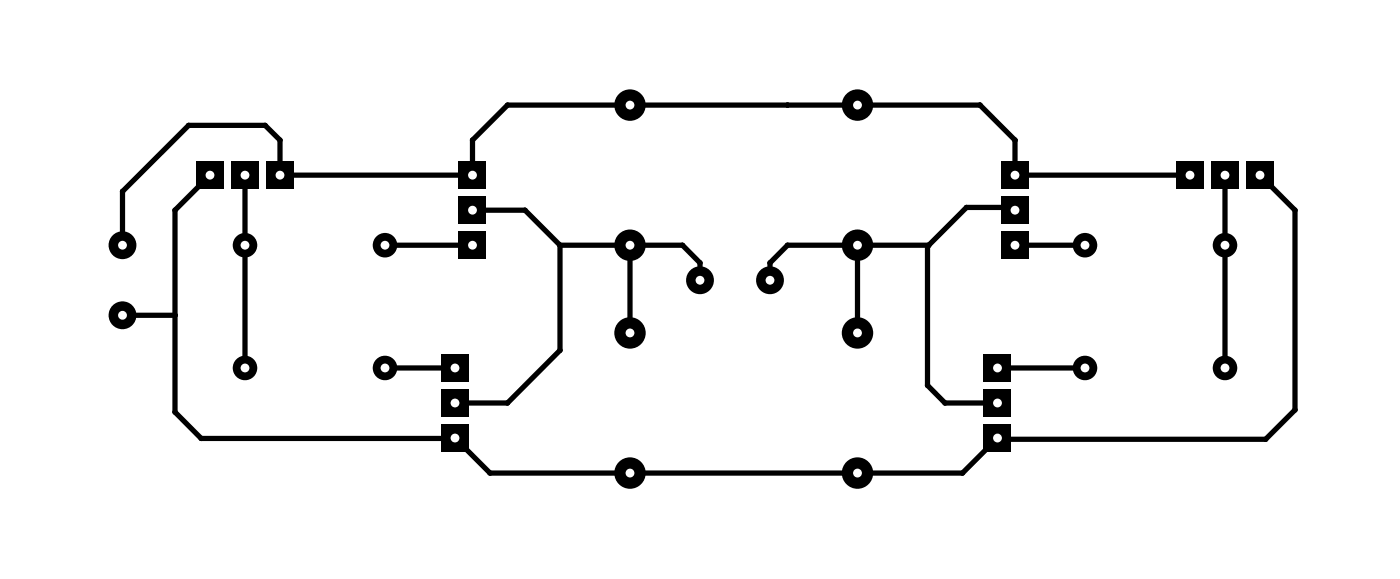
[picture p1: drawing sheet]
<svg xmlns="http://www.w3.org/2000/svg" width="102mm" height="42mm" viewBox="0 0 102 42" stroke-linecap="round" stroke-linejoin="round" font-family="sans-serif">
<g fill="#000">
<circle cx="8.9" cy="13.9" r=".19"/>
<circle cx="12.7" cy="15.2" r=".19"/>
<circle cx="13.7" cy="9.1" r=".19"/>
<circle cx="19.2" cy="9.1" r=".19"/>
<circle cx="20.2" cy="13" r=".19"/>
<circle cx="20.3" cy="12.9" r=".19"/>
<circle cx="20.3" cy="10.2" r=".19"/>
<circle cx="34.3" cy="10.2" r=".19"/>
<circle cx="36.8" cy="7.6" r=".19"/>
<circle cx="38.1" cy="15.2" r=".19"/>
<circle cx="40.6" cy="17.8" r=".19"/>
<circle cx="49.5" cy="17.8" r=".19"/>
<circle cx="50.8" cy="19.1" r=".19"/>
<circle cx="55.9" cy="19.1" r=".19"/>
<circle cx="57.1" cy="7.6" r=".19"/>
<circle cx="57.1" cy="17.8" r=".19"/>
<circle cx="67.3" cy="17.9" r=".19"/>
<circle cx="67.4" cy="17.8" r=".19"/>
<circle cx="70.1" cy="15" r=".19"/>
<circle cx="71.1" cy="7.6" r=".19"/>
<circle cx="73.5" cy="15" r=".19"/>
<circle cx="73.7" cy="10.2" r=".19"/>
<circle cx="94" cy="15.2" r=".19"/>
<circle cx="12.7" cy="29.9" r=".19"/>
<circle cx="12.7" cy="22.9" r=".19"/>
<circle cx="14.6" cy="31.8" r=".19"/>
<circle cx="33" cy="31.8" r=".19"/>
<circle cx="35.6" cy="34.3" r=".19"/>
<circle cx="36.8" cy="29.2" r=".19"/>
<circle cx="40.6" cy="25.4" r=".19"/>
<circle cx="67.3" cy="27.9" r=".19"/>
<circle cx="68.6" cy="29.2" r=".19"/>
<circle cx="69.8" cy="34.3" r=".19"/>
<circle cx="72.5" cy="31.8" r=".19"/>
<circle cx="91.8" cy="31.9" r=".19"/>
<circle cx="94" cy="29.7" r=".19"/>
</g>
<g fill="none" stroke="#000" stroke-width=".38">
<path d="M15.2 12.7l-2.5 2.5v14.7l1.9 1.9h18.4l2.6 2.5h34.2l2.6-2.5h.1h19.3l2.2-2.1v-14.5l-2.6-2.5M17.8 12.7v14M20.2 13l.1-.1v-2.7l-1.1-1.1h-5.5l-4.8 4.8v3.9M20.3 12.7h14v-2.5l2.5-2.6h34.3l2.6 2.6v2.5h12.7M27.9 17.8h6.4M34.3 15.2h3.8l2.5 2.6M40.6 17.8v7.6l-3.8 3.8h-3.8M40.6 17.8h8.9l1.3 1.3v1.2M45.7 17.8v6.3M62.2 17.8v6.3M67.4 17.8h-10.3l-1.2 1.3v1.2M73.7 15.2l-.2-.2h-3.4l-2.8 2.9v10l1.3 1.3h3.8"/>
<path d="M73.7 17.8h5M88.9 12.7v14M8.9 22.9h3.8M27.9 26.7h5.1M72.4 26.7h6.3"/>
</g>
<path d="M33.3 16.8h2v2h-2z" fill="#000"/>
<circle cx="34.3" cy="17.8" r=".32" fill="#fff"/>
<path d="M33.3 14.2h2v2h-2z" fill="#000"/>
<circle cx="34.3" cy="15.2" r=".32" fill="#fff"/>
<path d="M33.3 11.7h2v2h-2z" fill="#000"/>
<circle cx="34.3" cy="12.7" r=".32" fill="#fff"/>
<path d="M32 25.7h2v2h-2z" fill="#000"/>
<circle cx="33" cy="26.7" r=".32" fill="#fff"/>
<path d="M32 28.2h2v2h-2z" fill="#000"/>
<circle cx="33" cy="29.2" r=".32" fill="#fff"/>
<path d="M32 30.7h2v2.1h-2z" fill="#000"/>
<circle cx="33" cy="31.8" r=".32" fill="#fff"/>
<circle cx="45.7" cy="17.8" r="1.14" fill="#000"/>
<circle cx="45.7" cy="17.8" r=".32" fill="#fff"/>
<circle cx="45.7" cy="7.6" r="1.14" fill="#000"/>
<circle cx="45.7" cy="7.6" r=".32" fill="#fff"/>
<circle cx="45.7" cy="34.3" r="1.14" fill="#000"/>
<circle cx="45.7" cy="34.3" r=".32" fill="#fff"/>
<circle cx="45.7" cy="24.1" r="1.14" fill="#000"/>
<circle cx="45.7" cy="24.1" r=".32" fill="#fff"/>
<path d="M72.6 16.8h2.1v2h-2.1z" fill="#000"/>
<circle cx="73.7" cy="17.8" r=".32" fill="#fff"/>
<path d="M72.6 14.2h2.1v2h-2.1z" fill="#000"/>
<circle cx="73.7" cy="15.2" r=".32" fill="#fff"/>
<path d="M72.6 11.7h2.1v2h-2.1z" fill="#000"/>
<circle cx="73.7" cy="12.7" r=".32" fill="#fff"/>
<circle cx="62.2" cy="17.8" r="1.14" fill="#000"/>
<circle cx="62.2" cy="17.8" r=".32" fill="#fff"/>
<circle cx="62.2" cy="7.6" r="1.14" fill="#000"/>
<circle cx="62.2" cy="7.6" r=".32" fill="#fff"/>
<path d="M71.4 25.7h2v2h-2z" fill="#000"/>
<circle cx="72.4" cy="26.7" r=".32" fill="#fff"/>
<path d="M71.4 28.2h2v2h-2z" fill="#000"/>
<circle cx="72.4" cy="29.2" r=".32" fill="#fff"/>
<path d="M71.4 30.7h2v2.1h-2z" fill="#000"/>
<circle cx="72.4" cy="31.8" r=".32" fill="#fff"/>
<circle cx="62.2" cy="34.3" r="1.14" fill="#000"/>
<circle cx="62.2" cy="34.3" r=".32" fill="#fff"/>
<circle cx="62.2" cy="24.1" r="1.14" fill="#000"/>
<circle cx="62.2" cy="24.1" r=".32" fill="#fff"/>
<circle cx="27.9" cy="26.7" r=".89" fill="#000"/>
<circle cx="27.9" cy="26.7" r=".32" fill="#fff"/>
<circle cx="17.8" cy="26.7" r=".89" fill="#000"/>
<circle cx="17.8" cy="26.7" r=".32" fill="#fff"/>
<circle cx="27.9" cy="17.8" r=".89" fill="#000"/>
<circle cx="27.9" cy="17.8" r=".32" fill="#fff"/>
<circle cx="17.8" cy="17.8" r=".89" fill="#000"/>
<circle cx="17.8" cy="17.8" r=".32" fill="#fff"/>
<circle cx="55.9" cy="20.3" r="1.01" fill="#000"/>
<circle cx="55.9" cy="20.3" r=".32" fill="#fff"/>
<path d="M14.2 11.7h2v2h-2z" fill="#000"/>
<circle cx="15.2" cy="12.7" r=".32" fill="#fff"/>
<path d="M16.8 11.7h2v2h-2z" fill="#000"/>
<circle cx="17.8" cy="12.7" r=".32" fill="#fff"/>
<path d="M19.3 11.7h2v2h-2z" fill="#000"/>
<circle cx="20.3" cy="12.7" r=".32" fill="#fff"/>
<circle cx="88.9" cy="17.8" r=".89" fill="#000"/>
<circle cx="88.9" cy="17.8" r=".32" fill="#fff"/>
<circle cx="78.7" cy="17.8" r=".89" fill="#000"/>
<circle cx="78.7" cy="17.8" r=".32" fill="#fff"/>
<circle cx="88.9" cy="26.7" r=".89" fill="#000"/>
<circle cx="88.9" cy="26.7" r=".32" fill="#fff"/>
<circle cx="78.7" cy="26.7" r=".89" fill="#000"/>
<circle cx="78.7" cy="26.7" r=".32" fill="#fff"/>
<path d="M85.3 11.7h2.1v2h-2.1z" fill="#000"/>
<circle cx="86.4" cy="12.7" r=".32" fill="#fff"/>
<path d="M87.9 11.7h2v2h-2z" fill="#000"/>
<circle cx="88.9" cy="12.7" r=".32" fill="#fff"/>
<path d="M90.4 11.7h2v2h-2z" fill="#000"/>
<circle cx="91.4" cy="12.7" r=".32" fill="#fff"/>
<circle cx="8.9" cy="17.8" r="1.01" fill="#000"/>
<circle cx="8.9" cy="17.8" r=".32" fill="#fff"/>
<circle cx="8.9" cy="22.9" r="1.01" fill="#000"/>
<circle cx="8.9" cy="22.9" r=".32" fill="#fff"/>
<circle cx="50.8" cy="20.3" r="1.01" fill="#000"/>
<circle cx="50.8" cy="20.3" r=".32" fill="#fff"/>
</svg>
